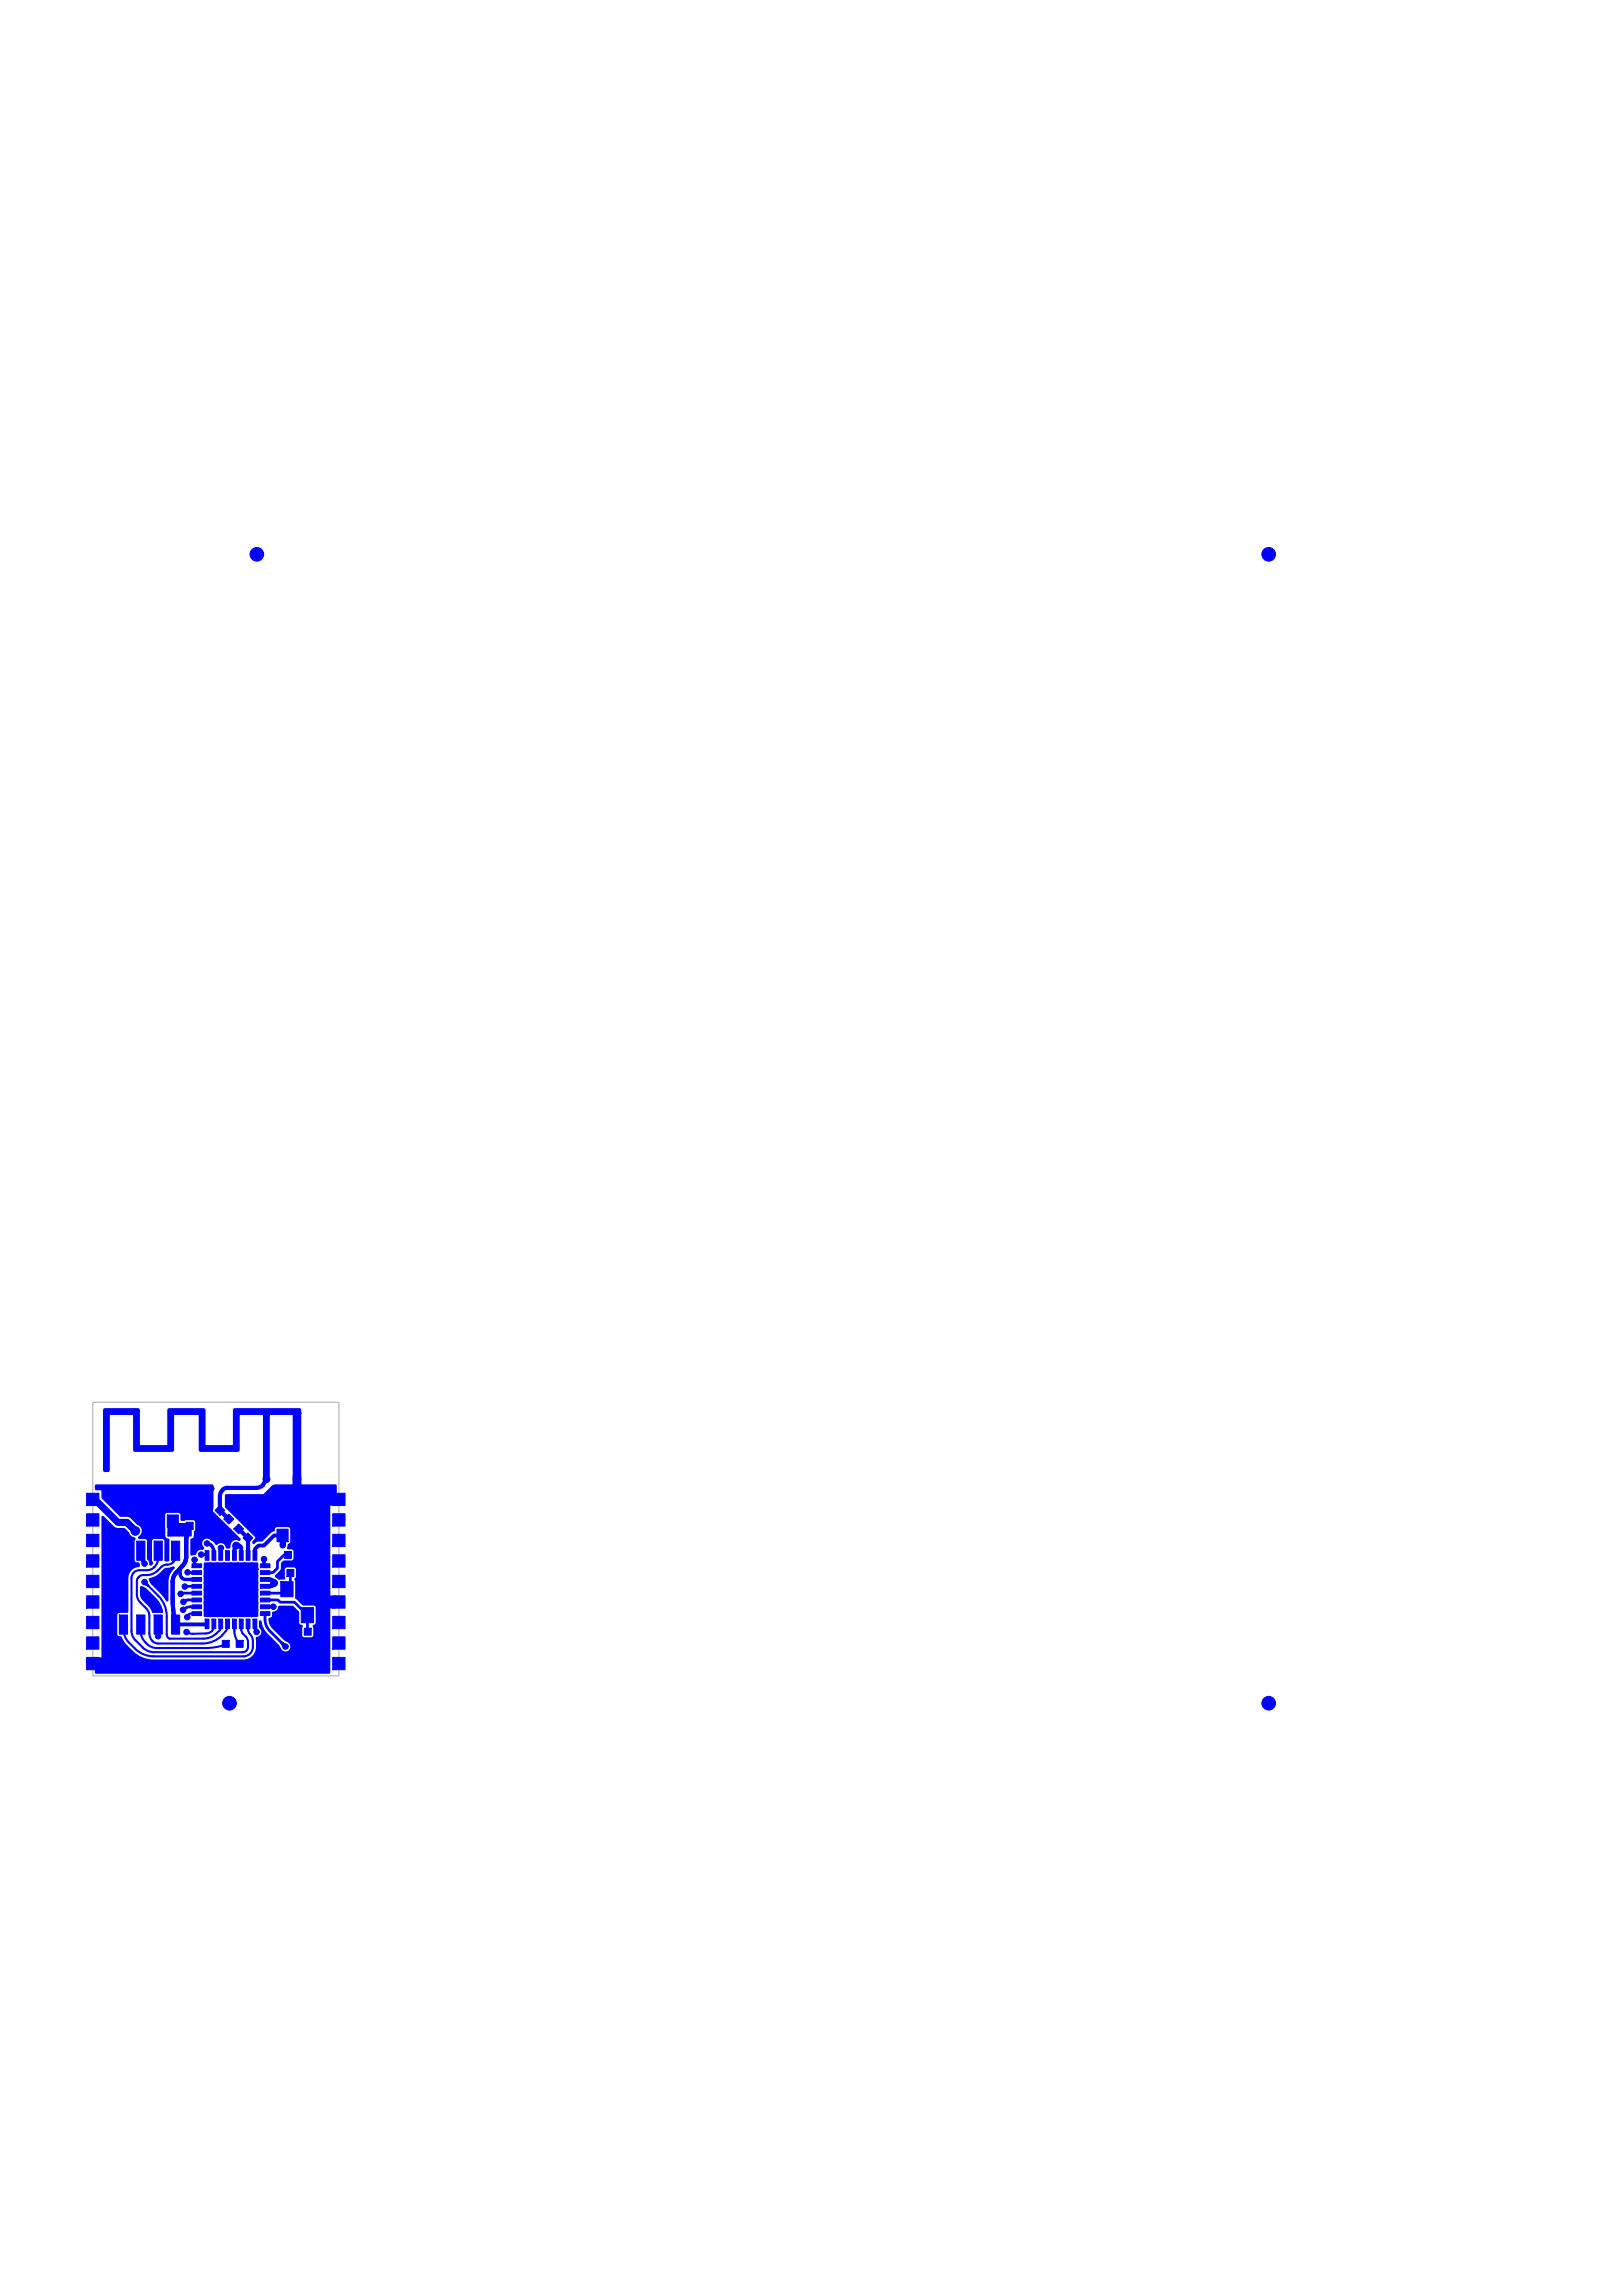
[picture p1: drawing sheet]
<svg xmlns="http://www.w3.org/2000/svg" width="210mm" height="297mm" viewBox="0 0 210 297" stroke-linecap="round" stroke-linejoin="round" font-family="sans-serif">
<defs><g id="words">
<text font-size="13.1" fill="#00f" x="14.9" y="209.6">U3</text>
<text font-size="10.1" fill="#00f" x="24.8" y="209.3">U2</text>
<text font-size="9.6" fill="#00f" x="13.3" y="190.5">ANT1</text>
<text font-size="5.8" fill="#00f" x="36" y="209.4">U1</text>
<text font-size="3.5" fill="#00f" x="30.9" y="199.6">L2</text>
<text font-size="3.4" fill="#00f" x="23.8" y="197.7">C3 L1C4</text>
<text font-size="2.6" fill="#00f" x="15.4" y="197.1">D1</text>
<g font-size="2.5" fill="#00f">
<text x="18.3" y="197.7">C5</text>
<text x="35.4" y="199.6">C6</text>
</g>
<g font-size="1.6" fill="#00f">
<text x="42.4" y="194.6">PIN8</text>
<text x="42.4" y="207.8">PIN18</text>
</g>
<g font-size="1.5" fill="#00f">
<text x="36.5" y="201.7">R1</text>
<text x="36.8" y="204">C1</text>
<text x="28.4" y="213.2">R3</text>
<text x="37.2" y="211.6">C2</text>
</g>
<g font-size="1.4" fill="#00f">
<text x="22.9" y="197.6" transform="rotate(-90 22.9 197.6)">C5x1</text>
<text x="37.1" y="199.5" transform="rotate(-90 37.1 199.5)">C6x1</text>
</g>
<text font-size="1.3" fill="#00f" x="31.3" y="198.4" transform="rotate(-90 31.3 198.4)">C4x2</text>
<g font-size="1.1" fill="#00f">
<text x="23.1" y="201.9" transform="rotate(-90 23.1 201.9)">U3x1</text>
<text x="23.1" y="211.4" transform="rotate(-90 23.1 211.4)">U3x8</text>
</g>
<text font-size=".9" fill="#00f" x="24.9" y="197.8" transform="rotate(-90 24.9 197.8)">C3x1</text>
</g></defs>
<path d="M12 181.4h31.9v35.4h-31.9z" fill="none" stroke="#c0c0c0" stroke-width=".18"/>
<path d="M26.5 202.3v6.8h6.8v-6.8zM12.4 192.2v.5h.8l.1 1.1 2.3 2.3h.3a1.25 1.25 0 0 1 1.1 .3l.8 .8a.99 .99 0 0 1 .7 .8 .99 .99 0 0 1-.5 .9l.8 .1 .3 .2v2.5l.2 .2 .2 .6 .2-.3-.1-.3v-2.7l.3-.2h1.1l.3 .2 .1 2.6 .1 .1 .3-.1v-2.6a.47 .47 0 0 1-.5-.5v-2.9l.3-.2 1.7 .1a1.05 1.05 0 0 1 .2 .9h.6h1.1l.2 .3v.9l-.2 .4a1.05 1.05 0 0 1-.2 .9l-.3 .1v1.9h.1h.4a.95 .95 0 0 1 1.1-.7v-.1a.79 .79 0 0 1 0-1.2 .79 .79 0 0 1 1.2 .2l.5 .5a.84 .84 0 0 1 1.4 .4h.3a1.18 1.18 0 0 1 .7-1.1l.6 .1-3.5-3.6v-3.4zM19.4 204.3l.2 .6 1.4 1.4 .6 .8 .1-2.4a3.3 3.3 0 0 1 .8-1.9l-1.2 .3a3 3 0 0 1-1.9 1.2zM18.3 205.3l-.1 .1a2.06 2.06 0 0 0 1.1 2.3l.5 .9 1.2-.1a2.39 2.39 0 0 0-.9-1.7l-1.2-1.2zM13.3 196.2l-.1 18.2-.1 .1-.7 .1v1.8h.1h30.1v-8.3l.1-.1 .8-.1v-1.3l-.8-.1-.1-.1v-11.6l.1-.1 .8-.1v-2.4l-8-.1-.2 .2-1.2 1.1h-4.9v1.5l4 3.9v.2l-.4 .5v.1l.2-.1a1 1 0 0 1 .9-.2l1.1-1.1 .5-.2a.41 .41 0 0 1 .3-.5h1.5l.3 .1v2a.59 .59 0 0 0-.3 .7 .82 .82 0 0 1 .7 .2v1.3l-.3 .2h-1l-.2 .3a1.05 1.05 0 0 1-.2 1l-.6 .6 .4 .4 .6-.1h.1l-.1-1.1 .2-.4h1.1l.4 .2v1.1l-.2 .3 .1 .3v2.1l.9 .9h1.4l.3 .2 .1 2.1a.47 .47 0 0 1-.4 .5l.1 .2-.1 1.1-.3 .2h-.9l-.4-.2v-.2v-.9l.1-.2-.1-.1a.38 .38 0 0 1-.4-.4v-1.3l-.7-.7-1.7-.1a.99 .99 0 0 1-.9 .9v.3a.43 .43 0 0 1-.4 .4v.1a1.54 1.54 0 0 0 .4 1.1l1.5 1.5 .4 .2a.74 .74 0 0 1 .3 1.3 .74 .74 0 0 1-1.3-.4l-.2-.3-1.5-1.5a3.5 3.5 0 0 1-.8-1.7l-.1 .8a.79 .79 0 0 1 .3 .8 .79 .79 0 0 1-.7 .6v.2a2.13 2.13 0 0 1-1.2 2.6l-12.1 .1a3.9 3.9 0 0 1-2.8-1.1 4.6 4.6 0 0 1-1.4-1.9h-.1a.42 .42 0 0 1-.5-.4v-2.7l.3-.1 1.1-.1v-4.3a1.75 1.75 0 0 1 1.5-1.6l-.1-.4a.44 .44 0 0 1-.6-.3v-2.5l.1-.3a1.46 1.46 0 0 1-.8-.8l-.5-.5h-.3a1.56 1.56 0 0 1-1.7-.8l-.7-.8z" fill="#00f" stroke="#00f" stroke-width=".22"/>
<g fill="none" stroke="#00f" stroke-width=".13">
<path d="M13.9 192.6h.1M13.9 197.7h.1M14.3 193.8h.1M14.6 194.2h.1M15 193.8h.1M15.9 193.8h.1M16.2 194.2h.1M16.6 193.8h.1M17.1 194.7h.1M17.8 194.8h.1M17.8 194.2h.1M18.1 194.4h.1"/>
<path d="M18.5 194.8h.1M19.3 193.8h.1M19.7 194.2h.1M20 193.8h.1M21.2 194.8h.1M21.5 194.5h.1M21.6 193.8h.1M21.9 194.8h.1M22 194.2h.1M22.3 193.8h.1M28.8 197.2h.1M29.4 194.7h.1"/>
<path d="M33.2 195.2h.1M33.2 194.5h.1M33.5 194.8h.1M33.7 193.8h.1M34 194.2h.1M34.4 193.8h.1M34.9 194.8h.1M35.2 195.1h.1M35.2 194.4h.1M35.6 194.8h.1M36.2 196.7h.1M36.4 194.1h.1"/>
<path d="M36.5 196.4h.1M36.9 196.7h.1M37.7 196.6h.1M38 194.1h.1M38.7 194.8h.1M38.8 196.8h.1M39.1 195.1h.1M39.1 194.4h.1M39.1 196.4h.1M39.4 194.8h.1M39.5 196.8h.1M39.5 194.2h.1"/>
<path d="M40.5 193.8h.1M40.9 194.2h.1M40.9 193.5h.1M41 192.6h.1M41.2 194.7h.1M41.2 193.8h.1M41.4 193h.1M41.4 192.3h.1M41.5 198.2h.1M41.5 197.5h.1M41.5 199.7h.1M41.6 195h.1"/>
<path d="M41.6 194.3h.1M41.8 192.6h.1M41.9 197.8h.1M14 204.3h.1M14.1 202.5h.1M14.1 207.7h.1M14.1 213.1h.1M14.1 215.2h.1M14.5 215.5h.1M14.5 214.8h.1M14.8 215.2h.1M17.1 215.3h.1"/>
<path d="M17.5 215.6h.1M17.5 214.9h.1M17.8 215.3h.1M20.7 215.3h.1M21.1 215.6h.1M21.1 214.9h.1M21.4 215.3h.1M24.4 215.2h.1M24.7 215.5h.1M24.7 214.8h.1M25.1 215.2h.1M29.1 215.3h.1"/>
<path d="M29.4 215.6h.1M29.4 214.9h.1M29.8 215.3h.1M33.1 215.2h.1M33.5 215.5h.1M33.5 214.8h.1M33.8 213.3h.1M33.8 215.2h.1M35.3 213.3h.1M37 215.2h.1M37.3 215.5h.1M37.3 214.8h.1"/>
<path d="M37.7 215.2h.1M40 201.8h.1M40.3 202.2h.1M40.4 202.9h.1M40.8 215.2h.1M41.1 215.6h.1M41.1 214.9h.1M41.3 202.8h.1M41.5 215.2h.1M41.5 200.4h.1M41.6 203.1h.1M41.6 202.4h.1"/>
<path d="M41.9 200.1h.1M42 202.8h.1M42 204.4h.1"/>
</g>
<path d="M39.1 202.9h1.6v1.8h-1.6z" fill="#00f" stroke="#00f" stroke-width=".18"/>
<path d="M27.7 200.8v.4M34.3 206.1h.1" fill="none" stroke="#00f" stroke-width=".45"/>
<g fill="none" stroke="#00f" stroke-width=".27">
<path d="M16 210.2l-.1 .6 .1 .1M18.2 210.2v.7M18.2 200.6v.8M19.9 213.7h11.5M20.5 210.2v1.5M20.5 200.6v.9M24.7 208.8h.8M25.2 202.5l.3 .1M26.8 210.1h.1M26.8 201.1v.1M27.7 210.1l-.1 .4M28.6 210.1v.5"/>
<path d="M29.2 212.7v.1l-1 .2-1.6 .2M29.4 210.1v.4M30.3 210.1v.7M31.2 210.1v.7M32.1 210.1v.7M32.7 212.3a1.55 1.55 0 0 1-.8 1.9l-12 .1"/>
</g>
<path d="M34.3 205.2h.8M34.3 204.3h.7" fill="none" stroke="#00f" stroke-width=".5"/>
<path d="M12 194h.3l3 3h.5" fill="none" stroke="#00f" stroke-width=".9"/>
<path d="M28.5 193.6v1.8" fill="none" stroke="#00f" stroke-width=".54"/>
<path d="M20.5 211l.1 .5-.1-.3-.2 .3z" fill="#00f" stroke="#00f" stroke-width=".27"/>
<path d="M24.6 207.9h.9M33 210.1v.5M34.9 211l2 2" fill="none" stroke="#00f" stroke-width=".35"/>
<path d="M36.4 212.5l.5 .4-.3-.2 .2 .3z" fill="#00f" stroke="#00f" stroke-width=".35"/>
<g fill="#00f" stroke="#00f" stroke-width=".13">
<path d="M37.1 203.1h.9v.9h-.9z"/>
<path d="M39.4 210.6h.9v.9h-.9z"/>
<path d="M29 196.5l.6-.6 .7 .6-.7 .7z"/>
<path d="M27.8 195.4l.7-.6 .6 .6-.6 .6z"/>
<path d="M31.5 199l.6-.7 .6 .7-.6 .6z"/>
<path d="M36.8 200.7h.9v.9h-.9z"/>
<path d="M39 208h1.6v1.9h-1.6z"/>
<path d="M24.8 202.3h1.3v.5h-1.3z"/>
<path d="M24.8 203.2h1.3v.5h-1.3z"/>
<path d="M24.8 204.1h1.3v.5h-1.3z"/>
<path d="M24.8 205h1.3v.5h-1.3z"/>
<path d="M24.8 205.9h1.3v.5h-1.3z"/>
<path d="M24.8 206.7h1.3v.5h-1.3z"/>
<path d="M24.8 207.6h1.3v.5h-1.3z"/>
<path d="M24.8 208.5h1.3v.5h-1.3z"/>
<path d="M33.7 208.5h1.2v.5h-1.2z"/>
<path d="M33.7 207.6h1.2v.5h-1.2z"/>
<path d="M33.7 206.7h1.2v.5h-1.2z"/>
<path d="M33.7 205.9h1.2v.5h-1.2z"/>
<path d="M33.7 205h1.2v.5h-1.2z"/>
<path d="M33.7 204.1h1.2v.5h-1.2z"/>
<path d="M33.7 203.2h1.2v.5h-1.2z"/>
<path d="M33.7 202.3h1.2v.5h-1.2z"/>
<path d="M30.6 212.2h.9v.9h-.9z"/>
<path d="M28.8 212.2h.9v.9h-.9z"/>
<path d="M11.2 198.5h1.6v1.6h-1.6z"/>
<path d="M11.2 201.1h1.6v1.6h-1.6z"/>
<path d="M11.2 206.5h1.6v1.6h-1.6z"/>
<path d="M11.2 211.8h1.6v1.6h-1.6z"/>
<path d="M43.1 195.8h1.6v1.6h-1.6z"/>
<path d="M43.1 198.5h1.6v1.6h-1.6z"/>
<path d="M43.1 203.8h1.6v1.6h-1.6z"/>
<path d="M11.2 214.4h1.6v1.6h-1.6z"/>
<path d="M11.2 193.2h1.6v1.6h-1.6z"/>
<path d="M11.2 203.8h1.6v1.6h-1.6z"/>
<path d="M11.2 209.1h1.6v1.6h-1.6z"/>
<path d="M43.1 214.4h1.6v1.6h-1.6z"/>
<path d="M11.2 195.8h1.6v1.6h-1.6z"/>
<path d="M43.1 201.1h1.6v1.6h-1.6z"/>
<path d="M43.1 211.8h1.6v1.6h-1.6z"/>
<path d="M43.1 209.1h1.6v1.6h-1.6z"/>
<path d="M15.6 196.6h.5v.7h-.5z"/>
<circle cx="14.5" cy="215.2" r=".35"/>
<circle cx="17.5" cy="215.3" r=".35"/>
<circle cx="24.7" cy="215.2" r=".35"/>
<circle cx="21.1" cy="215.3" r=".35"/>
<circle cx="33.5" cy="215.2" r=".35"/>
<circle cx="29.4" cy="215.3" r=".35"/>
<circle cx="37.3" cy="215.2" r=".35"/>
<circle cx="41.1" cy="215.2" r=".35"/>
<circle cx="36.9" cy="213" r=".35"/>
<circle cx="33.8" cy="213" r=".35"/>
<circle cx="35.3" cy="212.9" r=".35"/>
<circle cx="40" cy="202.2" r=".35"/>
<circle cx="40.4" cy="203.2" r=".35"/>
<circle cx="41.6" cy="202.8" r=".35"/>
<circle cx="37.7" cy="196.9" r=".35"/>
<circle cx="36.5" cy="196.7" r=".35"/>
<circle cx="39.1" cy="196.8" r=".35"/>
<circle cx="41.5" cy="200.1" r=".35"/>
<circle cx="41.5" cy="197.8" r=".35"/>
<circle cx="14.6" cy="193.8" r=".35"/>
<circle cx="16.2" cy="193.8" r=".35"/>
<circle cx="16.8" cy="194.7" r=".35"/>
<circle cx="19.7" cy="193.8" r=".35"/>
<circle cx="18.1" cy="194.8" r=".35"/>
<circle cx="17.8" cy="193.8" r=".35"/>
<circle cx="22" cy="193.8" r=".35"/>
<circle cx="21.5" cy="194.8" r=".35"/>
<circle cx="24.5" cy="193.8" r=".35"/>
<circle cx="26.9" cy="193.8" r=".35"/>
<circle cx="29.8" cy="193.7" r=".35"/>
<circle cx="33.2" cy="194.8" r=".35"/>
<circle cx="32" cy="193.8" r=".35"/>
<circle cx="38" cy="193.8" r=".35"/>
<circle cx="34" cy="193.8" r=".35"/>
<circle cx="36.4" cy="193.8" r=".35"/>
<circle cx="35.2" cy="194.8" r=".35"/>
<circle cx="41.4" cy="192.6" r=".35"/>
<circle cx="39.1" cy="194.8" r=".35"/>
<circle cx="41.6" cy="194.7" r=".35"/>
<circle cx="40.9" cy="193.8" r=".35"/>
<circle cx="39.5" cy="193.8" r=".35"/>
<circle cx="29.7" cy="220.3" r=".88"/>
<circle cx="164.2" cy="220.3" r=".88"/>
<circle cx="164.2" cy="71.7" r=".88"/>
<circle cx="33.2" cy="71.7" r=".88"/>
<circle cx="34.5" cy="191.4" r=".44"/>
</g>
<path d="M13.6 182.4v7.8h.4v-7.1l.1-.2 .1-.1 3.2 .1v4.7h4.9v-4.5l.1-.2 .1-.1 3.4 .1v4.7h4.9l.1-4.7 3.1-.1 .2 .1 .1 .2v8.4h.4l.1-8.6 4-.1v-.4h-8.4l-.1 4.7-3.7 .1-.2-.1v-.1v-4.6h-4.5l-.1 4.7-3.7 .1-.2-.1v-.1v-4.6zM38.1 182.8v8.7h.7v-8.7z" fill="#00f" stroke="#00f" stroke-width=".45"/>
<use href="#words"/>
</svg>
